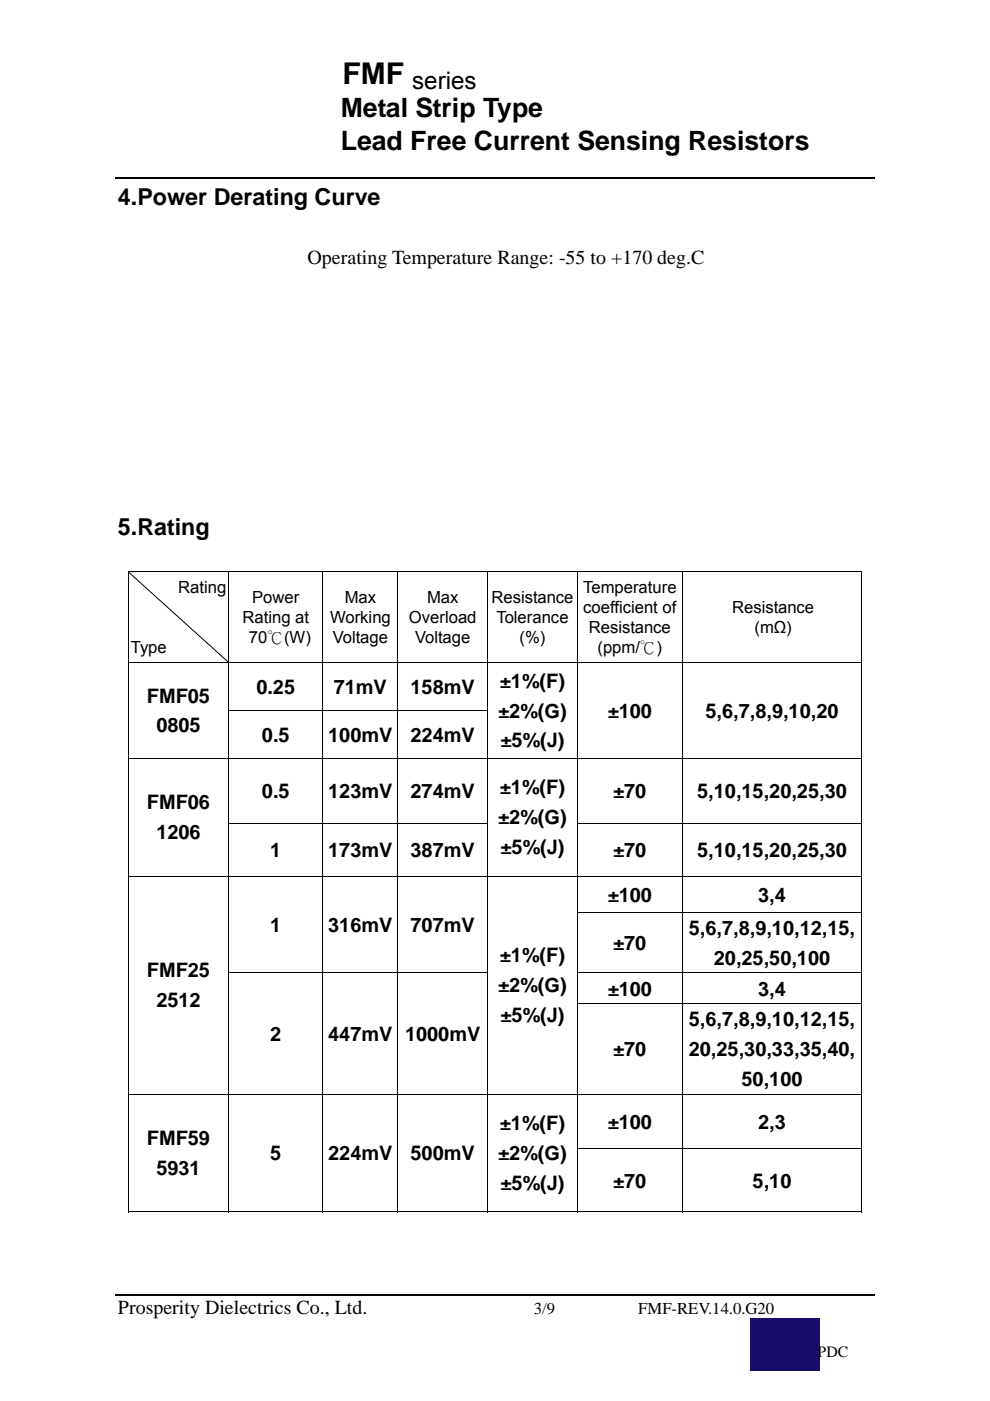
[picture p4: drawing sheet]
<svg xmlns="http://www.w3.org/2000/svg" width="210mm" height="297mm" viewBox="0 0 210 297" stroke-linecap="round" stroke-linejoin="round" font-family="sans-serif">
<defs><g id="words">
<text font-size="6.3" x="72.6" y="17.7">FMF</text>
<g font-size="5.7">
<text x="72.3" y="24.8">Metal Strip Type</text>
<text x="72.3" y="31.8">Lead Free Current Sensing Resistors</text>
</g>
<text font-size="5.1" x="87.4" y="18.8">series</text>
<g font-size="4.9">
<text x="25" y="43.6">4.Power Derating Curve</text>
<text x="25" y="113.5">5.Rating</text>
</g>
<g font-size="4.2">
<text x="65.2" y="56">Operating Temperature Range: -55 to +170 deg.C</text>
<text x="31.2" y="148.9">FMF05</text>
<text x="54.4" y="147.1">0.25</text>
<text x="70.8" y="147.1">71mV</text>
<text x="87.1" y="147.1">158mV</text>
<text x="106" y="145.8">±1%(F)</text>
<text x="33.2" y="155.3">0805</text>
<text x="105.7" y="152.1">±2%(G)</text>
<text x="128.9" y="152.1">±100</text>
<text x="149.6" y="152.1">5,6,7,8,9,10,20</text>
<text x="55.6" y="157.3">0.5</text>
<text x="69.6" y="157.3">100mV</text>
<text x="87.1" y="157.3">224mV</text>
<text x="106.2" y="158.5">±5%(J)</text>
<text x="31.2" y="171.6">FMF06</text>
<text x="55.6" y="169.2">0.5</text>
<text x="69.6" y="169.2">123mV</text>
<text x="87.1" y="169.2">274mV</text>
<text x="106" y="168.4">±1%(F)</text>
<text x="130.1" y="169.2">±70</text>
<text x="147.9" y="169.2">5,10,15,20,25,30</text>
<text x="33.2" y="178">1206</text>
<text x="105.7" y="174.8">±2%(G)</text>
<text x="57.3" y="181.7">1</text>
<text x="69.6" y="181.7">173mV</text>
<text x="87.1" y="181.7">387mV</text>
<text x="106.2" y="181.1">±5%(J)</text>
<text x="130.1" y="181.7">±70</text>
<text x="147.9" y="181.7">5,10,15,20,25,30</text>
<text x="128.9" y="191.2">±100</text>
<text x="160.8" y="191.2">3,4</text>
<text x="57.3" y="197.5">1</text>
<text x="69.6" y="197.5">316mV</text>
<text x="87.1" y="197.5">707mV</text>
<text x="130.1" y="201.4">±70</text>
<text x="146.1" y="198.2">5,6,7,8,9,10,12,15,</text>
<text x="31.2" y="207.2">FMF25</text>
<text x="106" y="204">±1%(F)</text>
<text x="151.4" y="204.6">20,25,50,100</text>
<text x="33.2" y="213.6">2512</text>
<text x="105.7" y="210.4">±2%(G)</text>
<text x="128.9" y="211.1">±100</text>
<text x="160.8" y="211.1">3,4</text>
<text x="57.3" y="220.6">2</text>
<text x="69.6" y="220.6">447mV 1000mV</text>
<text x="106.2" y="216.7">±5%(J)</text>
<text x="146.1" y="217.6">5,6,7,8,9,10,12,15,</text>
<text x="130.1" y="224">±70</text>
<text x="146.1" y="224">20,25,30,33,35,40,</text>
<text x="157.3" y="230.3">50,100</text>
<text x="106" y="239.6">±1%(F)</text>
<text x="128.9" y="239.4">±100</text>
<text x="160.8" y="239.4">2,3</text>
<text x="31.2" y="242.8">FMF59</text>
<text x="57.3" y="246">5</text>
<text x="69.6" y="246">224mV</text>
<text x="87.1" y="246">500mV</text>
<text x="105.7" y="246">±2%(G)</text>
<text x="33.2" y="249.2">5931</text>
<text x="130.1" y="251.8">±70</text>
<text x="159.6" y="251.8">5,10</text>
<text x="106.2" y="252.3">±5%(J)</text>
<text x="25" y="278.6">Prosperity Dielectrics Co., Ltd.</text>
</g>
<g font-size="3.5">
<text x="37.8" y="125.8">Rating</text>
<text x="123.7" y="125.8">Temperature</text>
<text x="53.5" y="127.9">Power</text>
<text x="73.1" y="127.9">Max</text>
<text x="90.6" y="127.9">Max</text>
<text x="104.2" y="127.9">Resistance</text>
<text x="123.7" y="130">coefficient of</text>
<text x="155.3" y="130">Resistance</text>
<text x="51.4" y="132.1">Rating at</text>
<text x="52.8" y="136.4">70℃(W)</text>
<text x="70" y="132.1">Working</text>
<text x="70.6" y="136.4">Voltage</text>
<text x="86.7" y="132.1">Overload</text>
<text x="88" y="136.4">Voltage</text>
<text x="105.3" y="132.1">Tolerance</text>
<text x="110.2" y="136.4">(%)</text>
<text x="124.9" y="134.2">Resistance</text>
<text x="160" y="134.2">(mΩ)</text>
<text x="27.7" y="138.5">Type</text>
<text x="126.7" y="138.5">(ppm/℃)</text>
<text x="113.2" y="278.6">3/9</text>
<text x="135.4" y="278.6">FMF-REV.14.0.G20</text>
</g>
<text font-size="3.3" x="173.4" y="287.7">PDC</text>
</g></defs>
<path d="M24.5 37.8h161M24.5 274.6h161" fill="none" stroke="#000" stroke-width=".25"/>
<path d="M159.1 279.6h14.5v13.9h-14.5z" fill="#fff"/>
<path d="M159.1 279.6h14.7v11.1h-14.7z" fill="#170d6a"/>
<g fill="#000">
<path d="M27.1 121.2h.2v.1h-.2zM182.7 121.2h.2v.1h-.2zM27.1 150.6h.2v.1h-.2zM122.4 150.6h.2v.1h-.2zM144.6 150.6h.2v.1h-.2zM182.7 140.4h.2v.1h-.2zM182.7 150.6h.2v.1h-.2zM27.1 174.4h.2v.2h-.2zM182.7 160.7h.2v.2h-.2zM182.7 174.4h.2v.2h-.2zM27.1 193.3h.2v.2h-.2zM48.4 193.3h.2v.2h-.2z"/>
<path d="M68.4 193.3h.2v.2h-.2zM84.3 193.3h.2v.2h-.2zM103.3 193.3h.2v.2h-.2zM182.7 185.7h.2v.2h-.2zM182.7 193.3h.2v.2h-.2zM27.1 206.2h.2v.1h-.2zM27.1 212.7h.2v.2h-.2zM48.4 212.7h.2v.2h-.2zM68.4 212.7h.2v.2h-.2zM84.3 212.7h.2v.2h-.2zM103.3 212.7h.2v.2h-.2zM182.7 206.2h.2v.1h-.2z"/>
<path d="M182.7 212.7h.2v.2h-.2zM182.7 231.9h.2v.2h-.2zM27.1 243.5h.2v.1h-.2zM48.4 243.5h.2v.1h-.2zM68.4 243.5h.2v.1h-.2zM84.3 243.5h.2v.1h-.2zM103.3 243.5h.2v.1h-.2zM182.7 243.5h.2v.1h-.2zM182.7 256.9h.2v.1h-.2z"/>
</g>
<g fill="none" stroke="#000" stroke-width=".21">
<path d="M27.2 121.3v19.1M27.3 121.3l21.1 19.1M48.5 121.3v19.1M68.5 121.3v19.1M84.4 121.3v19.1M103.4 121.3v19.1M122.5 121.3v19.1M144.7 121.3v19.1M182.7 121.2h-155.6M182.8 121.3v19.1M27.1 140.5h155.6M27.2 140.5v10.1"/>
<path d="M27.2 150.7v10M48.4 150.6h55.1M48.5 140.5v10.1M48.5 150.7v10M68.5 140.5v10.1M68.5 150.7v10M84.4 140.5v10.1M84.4 150.7v10M103.4 140.5v10.1M103.4 150.7v10M122.5 140.5v10.1M122.5 150.7v10"/>
<path d="M144.7 140.5v10.1M144.7 150.7v10M182.8 140.5v10.1M182.8 150.7v10M27.1 160.8h155.6M27.2 160.9v13.5M27.2 174.6v11.1M48.4 174.5h55.1M48.5 160.9v13.5M48.5 174.6v11.1M68.5 160.9v13.5M68.5 174.6v11.1"/>
<path d="M84.4 160.9v13.5M84.4 174.6v11.1M103.4 160.9v13.5M103.4 174.6v11.1M122.5 160.9v13.5M122.5 174.6v11.1M144.7 160.9v13.5M144.7 174.6v11.1M182.7 174.5h-60.3M182.8 160.9v13.5M182.8 174.6v11.1M27.1 185.8h155.6"/>
<path d="M27.2 185.9v7.4M27.2 193.5v12.7M48.5 185.9v7.4M48.5 193.5v12.7M68.5 185.9v7.4M68.5 193.5v12.7M84.4 185.9v7.4M84.4 193.5v12.7M103.4 185.9v7.4M103.4 193.5v12.7M122.4 193.4h60.3M122.5 185.9v7.4"/>
<path d="M122.5 193.5v12.7M144.7 185.9v7.4M144.7 193.5v12.7M182.8 185.9v7.4M182.8 193.5v12.7M27.2 206.3v6.4M27.2 212.9v19M48.4 206.2h55.1M48.5 206.3v6.4M48.5 212.9v19M68.5 206.3v6.4M68.5 212.9v19"/>
<path d="M84.4 206.3v6.4M84.4 212.9v19M103.4 206.3v6.4M103.4 212.9v19M122.4 212.8h60.3M122.5 206.3v6.4M122.5 212.9v19M144.7 206.3v6.4M144.7 212.9v19M182.7 206.2h-60.3M182.8 206.3v6.4M182.8 212.9v19"/>
<path d="M27.1 232h155.6M27.2 232.1v11.4M48.5 232.1v11.4M68.5 232.1v11.4M84.4 232.1v11.4M103.4 232.1v11.4M122.5 232.1v11.4M144.7 232.1v11.4M182.8 232.1v11.4M27.1 257h21.3M27.2 243.6v13.4M48.5 243.6v13.4"/>
<path d="M48.6 257h19.8M68.5 243.6v13.4M68.6 257h15.7M84.4 243.6v13.4M84.5 257h18.8M103.4 243.6v13.4M103.5 257h18.9M122.5 243.6v13.4M122.6 257h22M144.7 243.6v13.4M144.8 257h37.9M182.7 243.5h-60.3"/>
<path d="M182.8 243.6v13.4"/>
</g>
<use href="#words"/>
</svg>
